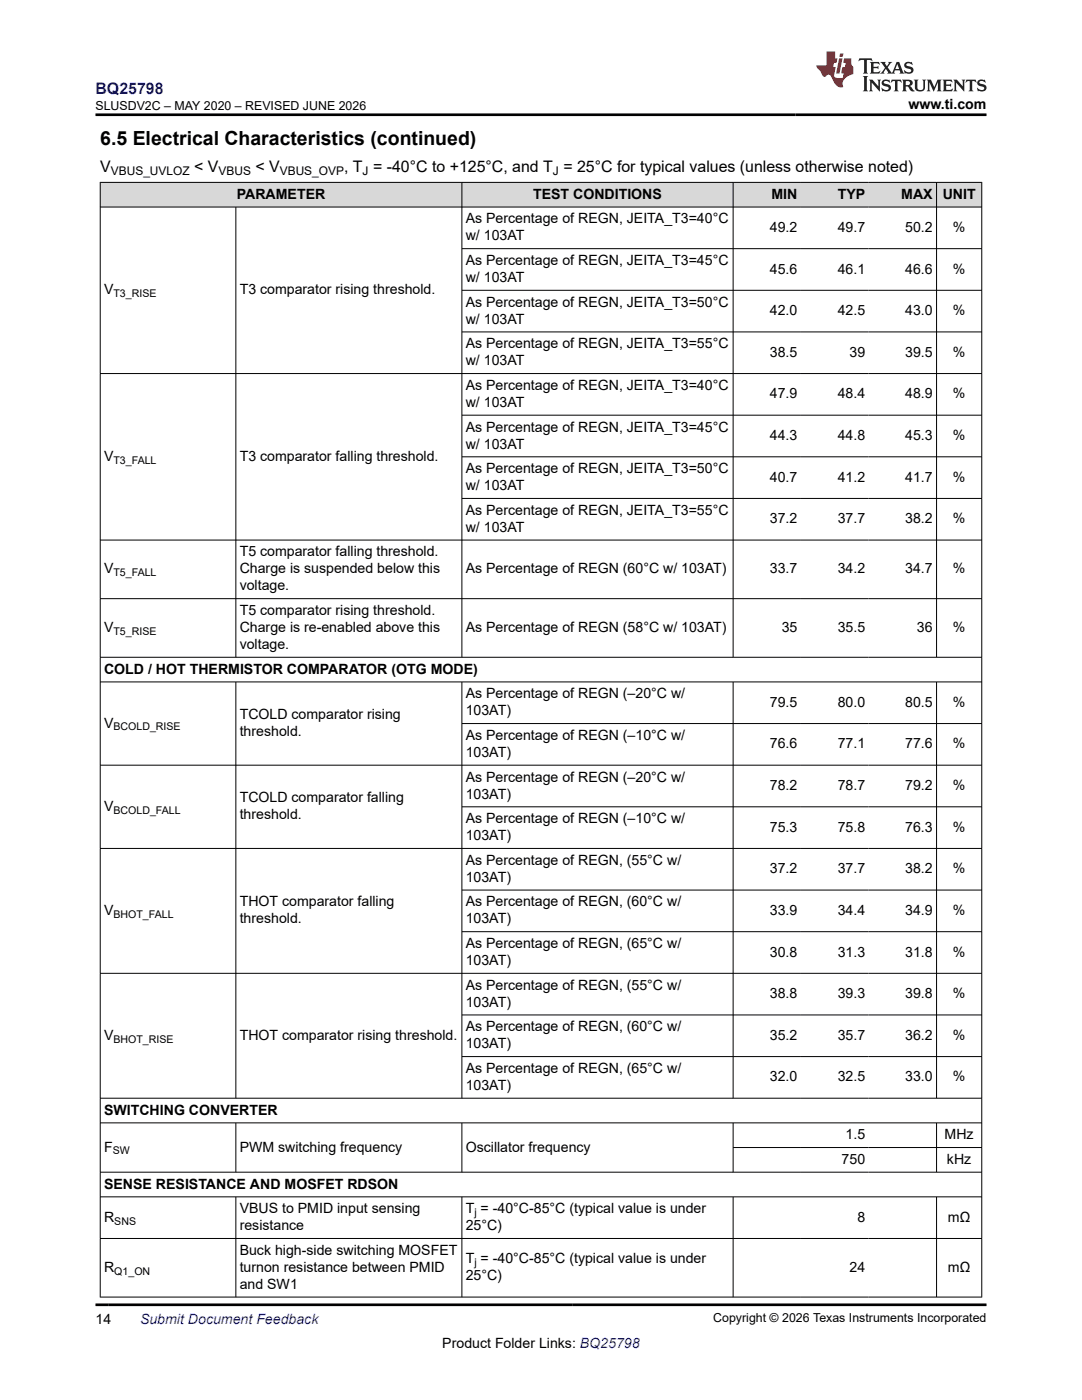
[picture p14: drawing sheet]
<svg xmlns="http://www.w3.org/2000/svg" width="216mm" height="279mm" viewBox="0 0 216 279" stroke-linecap="round" stroke-linejoin="round" font-family="sans-serif">
<defs><g id="words">
<text font-size="3.9" x="20" y="28.8">6.5 Electrical Characteristics (continued)</text>
<text font-size="3.2" fill="#00f" x="19" y="18.7">BQ25798</text>
<g font-size="3.2">
<text x="20" y="34.3">V</text>
<text x="38.7" y="34.3">&lt; V</text>
<text x="51" y="34.3">&lt; V</text>
<text x="68.7" y="34.3">, T = -40°C to +125°C, and T = 25°C for typical values (unless otherwise noted)</text>
</g>
<g font-size="2.8">
<text x="181.3" y="21.8">www.ti.com</text>
<text x="47.2" y="39.7">PARAMETER</text>
<text x="106.4" y="39.7">TEST CONDITIONS</text>
<text x="153.9" y="39.7">MIN</text>
<text x="167.2" y="39.7">TYP</text>
<text x="179.8" y="39.7">MAX</text>
<text x="188.1" y="39.7">UNIT</text>
<text x="92.9" y="44.6">As Percentage of REGN, JEITA_T3=40°C</text>
<text x="92.9" y="48">w/ 103AT</text>
<text x="153.6" y="46.3">49.2</text>
<text x="167.1" y="46.3">49.7</text>
<text x="180.6" y="46.3">50.2</text>
<text x="190.1" y="46.3">%</text>
<text x="92.9" y="52.9">As Percentage of REGN, JEITA_T3=45°C</text>
<text x="20.8" y="58.7">V</text>
<text x="47.8" y="58.7">T3 comparator rising threshold.</text>
<text x="92.9" y="56.3">w/ 103AT</text>
<text x="153.6" y="54.6">45.6</text>
<text x="167.1" y="54.6">46.1</text>
<text x="180.6" y="54.6">46.6</text>
<text x="190.1" y="54.6">%</text>
<text x="92.9" y="61.2">As Percentage of REGN, JEITA_T3=50°C</text>
<text x="92.9" y="64.6">w/ 103AT</text>
<text x="153.6" y="62.9">42.0</text>
<text x="167.1" y="62.9">42.5</text>
<text x="180.6" y="62.9">43.0</text>
<text x="190.1" y="62.9">%</text>
<text x="92.9" y="69.5">As Percentage of REGN, JEITA_T3=55°C</text>
<text x="153.6" y="71.2">38.5</text>
<text x="169.5" y="71.2">39</text>
<text x="180.6" y="71.2">39.5</text>
<text x="190.1" y="71.2">%</text>
<text x="92.9" y="72.9">w/ 103AT</text>
<text x="92.9" y="77.8">As Percentage of REGN, JEITA_T3=40°C</text>
<text x="92.9" y="81.2">w/ 103AT</text>
<text x="153.6" y="79.5">47.9</text>
<text x="167.1" y="79.5">48.4</text>
<text x="180.6" y="79.5">48.9</text>
<text x="190.1" y="79.5">%</text>
<text x="92.9" y="86.1">As Percentage of REGN, JEITA_T3=45°C</text>
<text x="92.9" y="89.5">w/ 103AT</text>
<text x="153.6" y="87.8">44.3</text>
<text x="167.1" y="87.8">44.8</text>
<text x="180.6" y="87.8">45.3</text>
<text x="190.1" y="87.8">%</text>
<text x="20.8" y="92">V</text>
<text x="47.8" y="92">T3 comparator falling threshold.</text>
<text x="92.9" y="94.4">As Percentage of REGN, JEITA_T3=50°C</text>
<text x="92.9" y="97.8">w/ 103AT</text>
<text x="153.6" y="96.1">40.7</text>
<text x="167.1" y="96.1">41.2</text>
<text x="180.6" y="96.1">41.7</text>
<text x="190.1" y="96.1">%</text>
<text x="92.9" y="102.7">As Percentage of REGN, JEITA_T3=55°C</text>
<text x="92.9" y="106.1">w/ 103AT</text>
<text x="153.6" y="104.4">37.2</text>
<text x="167.1" y="104.4">37.7</text>
<text x="180.6" y="104.4">38.2</text>
<text x="190.1" y="104.4">%</text>
<text x="47.8" y="111.1">T5 comparator falling threshold.</text>
<text x="20.8" y="114.4">V</text>
<text x="47.8" y="114.4">Charge is suspended below this</text>
<text x="47.8" y="117.8">voltage.</text>
<text x="92.9" y="114.4">As Percentage of REGN (60°C w/ 103AT)</text>
<text x="153.6" y="114.4">33.7</text>
<text x="167.1" y="114.4">34.2</text>
<text x="180.6" y="114.4">34.7</text>
<text x="190.1" y="114.4">%</text>
<text x="47.8" y="122.8">T5 comparator rising threshold.</text>
<text x="20.8" y="126.1">V</text>
<text x="47.8" y="126.1">Charge is re-enabled above this</text>
<text x="47.8" y="129.5">voltage.</text>
<text x="92.9" y="126.1">As Percentage of REGN (58°C w/ 103AT)</text>
<text x="156" y="126.1">35</text>
<text x="167.1" y="126.1">35.5</text>
<text x="183" y="126.1">36</text>
<text x="190.1" y="126.1">%</text>
<text x="20.8" y="134.4">COLD / HOT THERMISTOR COMPARATOR (OTG MODE)</text>
<text x="47.8" y="143.5">TCOLD comparator rising</text>
<text x="92.9" y="139.4">As Percentage of REGN (–20°C w/</text>
<text x="92.9" y="142.8">103AT)</text>
<text x="153.6" y="141.1">79.5</text>
<text x="167.1" y="141.1">80.0</text>
<text x="180.6" y="141.1">80.5</text>
<text x="190.1" y="141.1">%</text>
<text x="20.8" y="145.2">V</text>
<text x="47.8" y="146.9">threshold.</text>
<text x="92.9" y="147.7">As Percentage of REGN (–10°C w/</text>
<text x="153.6" y="149.4">76.6</text>
<text x="167.1" y="149.4">77.1</text>
<text x="180.6" y="149.4">77.6</text>
<text x="190.1" y="149.4">%</text>
<text x="92.9" y="151.1">103AT)</text>
<text x="92.9" y="156">As Percentage of REGN (–20°C w/</text>
<text x="20.8" y="161.8">V</text>
<text x="47.8" y="160.1">TCOLD comparator falling</text>
<text x="92.9" y="159.4">103AT)</text>
<text x="153.6" y="157.7">78.2</text>
<text x="167.1" y="157.7">78.7</text>
<text x="180.6" y="157.7">79.2</text>
<text x="190.1" y="157.7">%</text>
<text x="47.8" y="163.5">threshold.</text>
<text x="92.9" y="164.3">As Percentage of REGN (–10°C w/</text>
<text x="92.9" y="167.7">103AT)</text>
<text x="153.6" y="166">75.3</text>
<text x="167.1" y="166">75.8</text>
<text x="180.6" y="166">76.3</text>
<text x="190.1" y="166">%</text>
<text x="92.9" y="172.6">As Percentage of REGN, (55°C w/</text>
<text x="92.9" y="176">103AT)</text>
<text x="153.6" y="174.3">37.2</text>
<text x="167.1" y="174.3">37.7</text>
<text x="180.6" y="174.3">38.2</text>
<text x="190.1" y="174.3">%</text>
<text x="20.8" y="182.6">V</text>
<text x="47.8" y="180.9">THOT comparator falling</text>
<text x="47.8" y="184.3">threshold.</text>
<text x="92.9" y="180.9">As Percentage of REGN, (60°C w/</text>
<text x="92.9" y="184.3">103AT)</text>
<text x="153.6" y="182.6">33.9</text>
<text x="167.1" y="182.6">34.4</text>
<text x="180.6" y="182.6">34.9</text>
<text x="190.1" y="182.6">%</text>
<text x="92.9" y="189.2">As Percentage of REGN, (65°C w/</text>
<text x="153.6" y="190.9">30.8</text>
<text x="167.1" y="190.9">31.3</text>
<text x="180.6" y="190.9">31.8</text>
<text x="190.1" y="190.9">%</text>
<text x="92.9" y="192.6">103AT)</text>
<text x="92.9" y="197.5">As Percentage of REGN, (55°C w/</text>
<text x="92.9" y="200.9">103AT)</text>
<text x="153.6" y="199.2">38.8</text>
<text x="167.1" y="199.2">39.3</text>
<text x="180.6" y="199.2">39.8</text>
<text x="190.1" y="199.2">%</text>
<text x="20.8" y="207.5">V</text>
<text x="47.8" y="207.5">THOT comparator rising threshold.</text>
<text x="92.9" y="205.8">As Percentage of REGN, (60°C w/</text>
<text x="92.9" y="209.2">103AT)</text>
<text x="153.6" y="207.5">35.2</text>
<text x="167.1" y="207.5">35.7</text>
<text x="180.6" y="207.5">36.2</text>
<text x="190.1" y="207.5">%</text>
<text x="92.9" y="214.1">As Percentage of REGN, (65°C w/</text>
<text x="153.6" y="215.8">32.0</text>
<text x="167.1" y="215.8">32.5</text>
<text x="180.6" y="215.8">33.0</text>
<text x="190.1" y="215.8">%</text>
<text x="92.9" y="217.5">103AT)</text>
<text x="20.8" y="222.4">SWITCHING CONVERTER</text>
<text x="168.7" y="227.4">1.5</text>
<text x="188.5" y="227.4">MHz</text>
<text x="20.8" y="229.8">F</text>
<text x="47.8" y="229.8">PWM switching frequency</text>
<text x="92.9" y="229.8">Oscillator frequency</text>
<text x="167.9" y="232.3">750</text>
<text x="189" y="232.3">kHz</text>
<text x="20.8" y="237.2">SENSE RESISTANCE AND MOSFET RDSON</text>
<text x="20.8" y="243.8">R</text>
<text x="47.8" y="242.1">VBUS to PMID input sensing</text>
<text x="47.8" y="245.5">resistance</text>
<text x="92.9" y="245.5">25°C)</text>
<text x="92.9" y="242.1">T = -40°C-85°C (typical value is under</text>
<text x="171.1" y="243.8">8</text>
<text x="189.2" y="243.8">mΩ</text>
<text x="47.8" y="250.4">Buck high-side switching MOSFET</text>
<text x="20.8" y="253.8">R</text>
<text x="47.8" y="253.8">turnon resistance between PMID</text>
<text x="47.8" y="257.2">and SW1</text>
<text x="92.9" y="255.5">25°C)</text>
<text x="92.9" y="252.1">T = -40°C-85°C (typical value is under</text>
<text x="169.5" y="253.8">24</text>
<text x="189.2" y="253.8">mΩ</text>
<text x="19" y="264.2">14</text>
<text x="88.3" y="269">Product Folder Links: BQ25798</text>
</g>
<text font-size="2.8" fill="#00f" x="27.9" y="264.2">Submit Document Feedback</text>
<g font-size="2.5">
<text x="19" y="21.9">SLUSDV2C – MAY 2020 – REVISED JUNE 2026</text>
<text x="142.3" y="263.9">Copyright © 2026 Texas Instruments Incorporated</text>
</g>
<g font-size="2.4">
<text x="22.1" y="34.9">VBUS_UVLOZ</text>
<text x="43.6" y="34.9">VBUS</text>
<text x="55.8" y="34.9">VBUS_OVP</text>
<text x="72.4" y="34.9">J</text>
<text x="110.3" y="34.9">J</text>
</g>
<g font-size="2.1">
<text x="22.6" y="59.3">T3_RISE</text>
<text x="22.6" y="92.5">T3_FALL</text>
<text x="22.6" y="115">T5_FALL</text>
<text x="22.6" y="126.7">T5_RISE</text>
<text x="22.6" y="145.8">BCOLD_RISE</text>
<text x="22.6" y="162.4">BCOLD_FALL</text>
<text x="22.6" y="183.2">BHOT_FALL</text>
<text x="22.6" y="208.1">BHOT_RISE</text>
<text x="22.5" y="230.4">SW</text>
<text x="22.8" y="244.4">SNS</text>
<text x="94.7" y="242.7">j</text>
<text x="22.8" y="254.4">Q1_ON</text>
<text x="94.7" y="252.7">j</text>
</g>
</g></defs>
<g fill="#d8d8d8">
<path d="M20 36.4h175.9v4.9h-175.9z" fill-rule="evenodd"/>
<path d="M20.1 36.5h72v4.8h-72z" fill-rule="evenodd"/>
<path d="M92.2 36.5h54v4.8h-54z" fill-rule="evenodd"/>
<path d="M146.3 36.5h13.5v4.8h-13.5z" fill-rule="evenodd"/>
<path d="M159.8 36.5h13.5v4.8h-13.5z" fill-rule="evenodd"/>
<path d="M173.3 36.5h13.5v4.8h-13.5z" fill-rule="evenodd"/>
<path d="M186.9 36.5h8.9v4.8h-8.9z" fill-rule="evenodd"/>
</g>
<g fill="none" stroke="#000" stroke-width=".2">
<path d="M19.9 36.4h176.1M20 36.3v222.6M92.2 36.3v94.9M146.3 36.3v94.9M186.9 36.3v94.9M195.9 36.3v222.6M19.9 41.3h176.1M47.1 41.3v89.9M92.2 49.6h103.8M92.2 57.9h103.8M19.9 74.6h176.1M92.2 66.2h103.8"/>
<path d="M92.2 82.9h103.8M92.2 91.2h103.8M92.2 99.5h103.8M19.9 119.5h176.1M196 107.8h-176.1M19.9 131.2h176.1M19.9 136.1h176.1M47.1 136.1v83.1M92.2 136.1v83.1M146.3 136.1v83.1M186.9 136.1v83.1M19.9 152.7h176.1"/>
<path d="M92.2 144.4h103.8M92.2 161h103.8M92.2 177.6h103.8M196 169.3h-176.1M19.9 194.2h176.1M92.2 185.9h103.8M92.2 202.6h103.8M92.2 210.9h103.8M196 219.2h-176.1M19.9 224.1h176.1M19.9 233.9h176.1M19.9 238.9h176.1"/>
<path d="M47.1 224.1v9.9M47.1 238.9v20M92.2 224.1v9.9M92.2 238.9v20M146.3 224.1v9.9M146.3 238.9v20M146.3 229h49.7M186.9 224.1v9.9M186.9 238.9v20M19.9 247.2h176.1M19.9 258.9h176.1"/>
</g>
<path d="M171.5 11.6l-.2 .6 .5-.2h.6v.1v2.2l-.2 .4h1l-.2-.4v-2.2v-.1h.5l.6 .2-.2-.6zM173.6 12.4l.2 .3v1.6l-.2 .4h1.9l.1-.6a1.08 1.08 0 0 1-1.3 .2v-.7h.6l.4 .2v-.7l-.4 .2h-.6v-.5l.2-.2a1 1 0 0 1 1 .3l-.1-.5zM175.7 12.4l.9 1.1-1 1.2h.9l-.2-.2 .5-.8 .4 .8-.2 .2h1.6l-.2-.2 .2-.5h.9l.1 .5-.1 .2h.9l-.2-.4-.8-1.9h-.5l-.9 2.1-.9-1.1 .9-1h-.8l.2 .2-.4 .6-.4-.6 .2-.2zM179 12.8l.4 1h-.7zM180.7 12.5a.65 .65 0 0 0-.2 .7 .65 .65 0 0 0 .6 .5l.6 .1 .1 .3a.79 .79 0 0 1-.7 .4 .79 .79 0 0 1-.7-.5l.1 .7 .2-.1a.93 .93 0 0 0 1.1 0 .93 .93 0 0 0 .4-.9 1.46 1.46 0 0 0-1.2-.6l-.1-.3a1.09 1.09 0 0 1 1.2 .2l-.2-.6-.1 .1-.5-.2zM172.2 15.2l.2 .4v2.2l-.2 .4h1l-.2-.4v-2.2l.2-.4zM173.4 15.9l.2 .4v1.5l-.2 .4h.8l-.3-.4 .1-1.3 1.6 1.8v-2l.2-.4h-.7l.1 .2 .1 1.1-1.2-1.3zM176.2 16a.65 .65 0 0 0-.2 .8 .65 .65 0 0 0 .6 .4l.6 .2 .1 .2a.79 .79 0 0 1-.7 .4 .79 .79 0 0 1-.7-.5l.1 .7 .2-.1a.93 .93 0 0 0 1.1 .1 .93 .93 0 0 0 .4-1 1.46 1.46 0 0 0-1.2-.5l-.1-.4a1.09 1.09 0 0 1 1.2 .2l-.1-.6-.2 .1-.5-.1zM177.9 15.9l-.1 .6a.63 .63 0 0 1 .8-.3v1.6l-.3 .4h1l-.2-.4v-1.6a.66 .66 0 0 1 .8 .3l-.1-.6zM180 15.9l.2 .4v1.5l-.2 .4h1l-.2-.2-.1-.7h.5l.1 .2a.79 .79 0 0 0 1.2 .6l-1-.9a.61 .61 0 0 0 .6-.6 .61 .61 0 0 0-.5-.7zM180.8 16.2h.1a.47 .47 0 0 1 .5 .1 .47 .47 0 0 1 .1 .5l-.1 .1-.7 .1zM182.3 15.9l.2 .2a2.27 2.27 0 0 0 .4 2 1.04 1.04 0 0 0 1.7-.7v-1.3l.2-.2h-.8l.2 .4v1.1a.6 .6 0 0 1-.6 .6 .6 .6 0 0 1-.6-.6v-1.1l.3-.4zM184.9 15.9l.2 .4v1.5l-.2 .4h.8l-.3-.4v-1.4l.9 1.9 .9-1.9v1.4l-.3 .4h1l-.2-.4v-1.5l.2-.4h-.8l-.7 1.5-.6-1.5zM188.1 15.9l.2 .4v1.5l-.2 .4h1.9l.1-.6a1.09 1.09 0 0 1-1.3 .2v-.7h.6l.4 .2v-.6l-.4 .2h-.6v-.6l.2-.1a1.01 1.01 0 0 1 1 .3l-.1-.6zM190.2 15.9l.3 .4v1.5l-.3 .4h.8l-.2-.4v-1.3l1.6 1.8v-2l.2-.4h-.7l.2 .2v1.1l-1.2-1.3zM192.8 15.9l-.1 .6a.63 .63 0 0 1 .8-.3v1.6l-.3 .4h1l-.2-.4v-1.6a.66 .66 0 0 1 .8 .3l-.1-.6zM195.2 16a.65 .65 0 0 0-.2 .8 .65 .65 0 0 0 .6 .4l.6 .2 .2 .2a.79 .79 0 0 1-.7 .4 .79 .79 0 0 1-.7-.5l.1 .7 .2-.1a.93 .93 0 0 0 1 .1 .93 .93 0 0 0 .5-1 1.46 1.46 0 0 0-1.3-.5v-.4a1.09 1.09 0 0 1 1.2 .2l-.2-.6-.2 .1-.5-.1z" fill="#231f20"/>
<path d="M164.9 10.3v2.7h-2l.1 .4 .8 1a.95 .95 0 0 0 1 .9 .59 .59 0 0 1 .5-.4 .59 .59 0 0 1 .5 .3l.4 .8a1.59 1.59 0 0 0 2.1 1.4 1.61 1.61 0 0 1 1-2.3l1-.3-.1-1.5a1.59 1.59 0 0 1-.3-1.7h-1.5l-.2 .9h.6l-.2 .9h-.5l-.2 .9v.3l.4 .1-.1 .9h-.7a.73 .73 0 0 1-1-.7l.3-1.5h-.5l.1-.9h.5l.2-.9h-.5v-1.3zM167.4 11.6l-.6 3.1h.7l.6-3.1zM167.6 10.7l-.1 .6h.7l.1-.6z" fill="#ed1c24"/>
<path d="M19 22.9h177.8M19 260.4h177.8" fill="none" stroke="#000" stroke-width=".53"/>
<use href="#words"/>
</svg>
